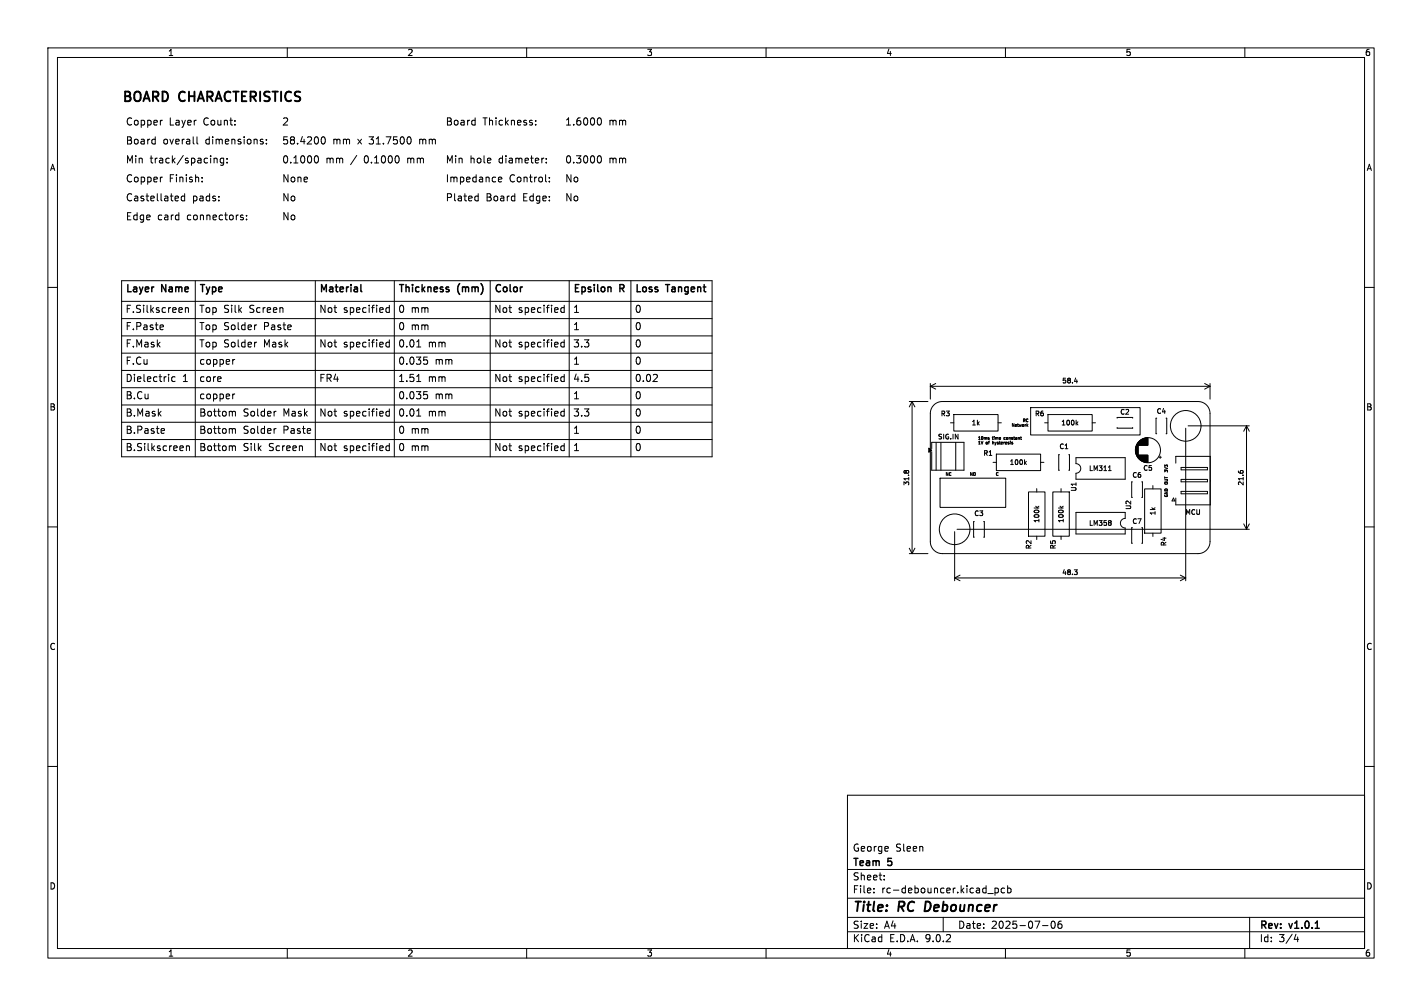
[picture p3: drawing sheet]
<svg xmlns="http://www.w3.org/2000/svg" width="297mm" height="210mm" viewBox="0 0 297 210" stroke-linecap="round" stroke-linejoin="round" font-family="sans-serif">
<defs><g id="words">
<g font-size="2.8">
<text x="25.4" y="22.3">BOARD</text>
<text x="37.5" y="22.3">CHARACTERISTICS</text>
<text x="178" y="190.9">Title:</text>
<text x="187.7" y="190.9">RC</text>
<text x="194" y="190.9">Debouncer</text>
</g>
<g font-size="2.1">
<text x="26.1" y="26.6">Copper</text>
<text x="35.4" y="26.6">Layer</text>
<text x="42.7" y="26.6">Count:</text>
<text x="58.8" y="26.6">2</text>
<text x="93" y="26.6">Board</text>
<text x="100.9" y="26.6">Thickness:</text>
<text x="117.9" y="26.6">1.6000</text>
<text x="127.2" y="26.6">mm</text>
<text x="26.1" y="30.6">Board</text>
<text x="26.1" y="34.6">Min</text>
<text x="31.4" y="34.6">track/spacing:</text>
<text x="34.1" y="30.6">overall</text>
<text x="43.2" y="30.6">dimensions:</text>
<text x="58.8" y="30.6">58.4200</text>
<text x="58.8" y="34.6">0.1000</text>
<text x="68.1" y="34.6">mm</text>
<text x="69.5" y="30.6">mm</text>
<text x="73.5" y="34.6">/</text>
<text x="75" y="30.6">x</text>
<text x="76.6" y="34.6">0.1000</text>
<text x="77.6" y="30.6">31.7500</text>
<text x="85.9" y="34.6">mm</text>
<text x="88.4" y="30.6">mm</text>
<text x="93" y="34.6">Min</text>
<text x="98.2" y="34.6">hole</text>
<text x="104.4" y="34.6">diameter:</text>
<text x="117.9" y="34.6">0.3000</text>
<text x="127.2" y="34.6">mm</text>
<text x="26.1" y="38.5">Copper</text>
<text x="35.4" y="38.5">Finish:</text>
<text x="58.8" y="38.5">None</text>
<text x="93" y="38.5">Impedance</text>
<text x="106.4" y="38.5">Control:</text>
<text x="117.9" y="38.5">No</text>
<text x="26.1" y="42.5">Castellated</text>
<text x="26.1" y="46.4">Edge</text>
<text x="32.9" y="46.4">card</text>
<text x="39.3" y="46.4">connectors:</text>
<text x="40.2" y="42.5">pads:</text>
<text x="58.8" y="46.4">No</text>
<text x="58.8" y="42.5">No</text>
<text x="93" y="42.5">Plated</text>
<text x="101.5" y="42.5">Board</text>
<text x="109.5" y="42.5">Edge:</text>
<text x="117.9" y="42.5">No</text>
<text x="26.1" y="65.5">F.Silkscreen</text>
<text x="26.1" y="61.8">Layer</text>
<text x="33.8" y="61.8">Name</text>
<text x="41.5" y="61.8">Type</text>
<text x="41.5" y="65.5">Top Silk</text>
<text x="51.8" y="65.5">Screen</text>
<text x="66.6" y="61.8">Material</text>
<text x="66.6" y="65.5">Not</text>
<text x="71.5" y="65.5">specified</text>
<text x="83.1" y="65.5">0 mm</text>
<text x="83.1" y="61.8">Thickness</text>
<text x="95.6" y="61.8">(mm)</text>
<text x="103.1" y="61.8">Color</text>
<text x="103.1" y="65.5">Not</text>
<text x="108.1" y="65.5">specified</text>
<text x="119.6" y="65.5">1</text>
<text x="119.6" y="61.8">Epsilon</text>
<text x="129.5" y="61.8">R</text>
<text x="132.5" y="65.5">0</text>
<text x="132.5" y="61.8">Loss</text>
<text x="139.3" y="61.8">Tangent</text>
<text x="26.1" y="69.1">F.Paste</text>
<text x="41.5" y="69.1">Top Solder</text>
<text x="54.8" y="69.1">Paste</text>
<text x="83.1" y="69.1">0 mm</text>
<text x="119.6" y="69.1">1</text>
<text x="132.5" y="69.1">0</text>
<text x="26.1" y="72.7">F.Mask</text>
<text x="26.1" y="76.3">F.Cu</text>
<text x="41.5" y="72.7">Top Solder</text>
<text x="41.5" y="76.3">copper</text>
<text x="54.8" y="72.7">Mask</text>
<text x="66.6" y="72.7">Not</text>
<text x="71.5" y="72.7">specified</text>
<text x="83.1" y="76.3">0.035</text>
<text x="83.1" y="72.7">0.01</text>
<text x="89.2" y="72.7">mm</text>
<text x="90.7" y="76.3">mm</text>
<text x="103.1" y="72.7">Not</text>
<text x="108.1" y="72.7">specified</text>
<text x="119.6" y="72.7">3.3</text>
<text x="119.6" y="76.3">1</text>
<text x="132.5" y="72.7">0</text>
<text x="132.5" y="76.3">0</text>
<text x="26.1" y="79.9">Dielectric</text>
<text x="26.1" y="83.5">B.Cu</text>
<text x="37.9" y="79.9">1</text>
<text x="41.5" y="83.5">copper</text>
<text x="41.5" y="79.9">core</text>
<text x="66.6" y="79.9">FR4</text>
<text x="83.1" y="83.5">0.035</text>
<text x="83.1" y="79.9">1.51</text>
<text x="89.2" y="79.9">mm</text>
<text x="90.7" y="83.5">mm</text>
<text x="103.1" y="79.9">Not</text>
<text x="108.1" y="79.9">specified</text>
<text x="119.6" y="79.9">4.5</text>
<text x="119.6" y="83.5">1</text>
<text x="132.5" y="79.9">0.02</text>
<text x="132.5" y="83.5">0</text>
<text x="26.1" y="87.1">B.Mask</text>
<text x="41.5" y="87.1">Bottom</text>
<text x="50.6" y="87.1">Solder</text>
<text x="58.9" y="87.1">Mask</text>
<text x="66.6" y="87.1">Not</text>
<text x="71.5" y="87.1">specified</text>
<text x="83.1" y="87.1">0.01</text>
<text x="89.2" y="87.1">mm</text>
<text x="103.1" y="87.1">Not</text>
<text x="108.1" y="87.1">specified</text>
<text x="119.6" y="87.1">3.3</text>
<text x="132.5" y="87.1">0</text>
<text x="26.1" y="90.7">B.Paste</text>
<text x="26.1" y="94.3">B.Silkscreen</text>
<text x="41.5" y="94.3">Bottom</text>
<text x="41.5" y="90.7">Bottom</text>
<text x="50.6" y="94.3">Silk</text>
<text x="50.6" y="90.7">Solder</text>
<text x="55.9" y="94.3">Screen</text>
<text x="58.9" y="90.7">Paste</text>
<text x="66.6" y="94.3">Not</text>
<text x="71.5" y="94.3">specified</text>
<text x="83.1" y="90.7">0 mm</text>
<text x="83.1" y="94.3">0 mm</text>
<text x="103.1" y="94.3">Not</text>
<text x="108.1" y="94.3">specified</text>
<text x="119.6" y="90.7">1</text>
<text x="119.6" y="94.3">1</text>
<text x="132.5" y="90.7">0</text>
<text x="132.5" y="94.3">0</text>
<text x="178" y="178">George</text>
<text x="187" y="178">Sleen</text>
<text x="178" y="184">Sheet:</text>
<text x="178" y="181.2">Team</text>
<text x="185.5" y="181.2">5</text>
<text x="178" y="186.7">File:</text>
<text x="184.1" y="186.7">rc-debouncer.kicad_pcb</text>
<text x="178" y="196.9">KiCad</text>
<text x="178" y="194.1">Size:</text>
<text x="184.7" y="194.1">A4</text>
<text x="185.7" y="196.9">E.D.A.</text>
<text x="193.3" y="196.9">9.0.2</text>
<text x="200" y="194.1">Date:</text>
<text x="207" y="194.1">2025-07-06</text>
<text x="263" y="194.3">Rev:</text>
<text x="263" y="196.9">Id:</text>
<text x="267.1" y="196.9">3/4</text>
<text x="269.4" y="194.3">v1.0.1</text>
</g>
<g font-size="1.8">
<text x="35" y="11.9">1</text>
<text x="85" y="11.9">2</text>
<text x="135" y="11.9">3</text>
<text x="185" y="11.9">4</text>
<text x="235" y="11.9">5</text>
<text x="285" y="11.9">6</text>
<text x="10.3" y="35.9">A</text>
<text x="285.4" y="35.9">A</text>
<text x="10.3" y="85.9">B</text>
<text x="285.3" y="85.9">B</text>
<text x="10.3" y="135.9">C</text>
<text x="285.3" y="135.9">C</text>
<text x="10.3" y="185.9">D</text>
<text x="285.3" y="185.9">D</text>
<text x="35" y="199.9">1</text>
<text x="85" y="199.9">2</text>
<text x="135" y="199.9">3</text>
<text x="185" y="199.9">4</text>
<text x="235" y="199.9">5</text>
<text x="285" y="199.9">6</text>
</g>
<g font-size="1.4">
<text x="221.7" y="80.2">58.4</text>
<text x="196.4" y="87.1">R3</text>
<text x="202.8" y="89">1k</text>
<text x="216" y="87.1">R6</text>
<text x="221.5" y="89">100k</text>
<text x="233.8" y="86.7">C2</text>
<text x="241.5" y="86.6">C4</text>
<text x="195.7" y="92">SIG.IN</text>
<text x="205.3" y="95.3">R1</text>
<text x="221.1" y="93.9">C1</text>
<text x="190.1" y="101.5" transform="rotate(-90 190.1 101.5)">31.8</text>
<text x="210.8" y="97.2">100k</text>
<text x="227.3" y="98.5">LM311</text>
<text x="236.4" y="99.9">C6</text>
<text x="238.7" y="98.5">C5</text>
<text x="259.9" y="101.5" transform="rotate(-90 259.9 101.5)">21.6</text>
<text x="203.4" y="107.9">C3</text>
<text x="225" y="102.7" transform="rotate(-90 225 102.7)">U1</text>
<text x="236.4" y="106.5" transform="rotate(-90 236.4 106.5)">U2</text>
<text x="241.5" y="107.7" transform="rotate(-90 241.5 107.7)">1k</text>
<text x="247.4" y="107.7">MCU</text>
<text x="217.3" y="109.3" transform="rotate(-90 217.3 109.3)">100k</text>
<text x="222.3" y="109.3" transform="rotate(-90 222.3 109.3)">100k</text>
<text x="227.3" y="109.9">LM358</text>
<text x="236.4" y="109.6">C7</text>
<text x="215.6" y="114.8" transform="rotate(-90 215.6 114.8)">R2</text>
<text x="220.7" y="114.8" transform="rotate(-90 220.7 114.8)">R5</text>
<text x="243.8" y="114.1" transform="rotate(-90 243.8 114.1)">R4</text>
<text x="221.7" y="120.2">48.3</text>
</g>
<g font-size=".8">
<text x="211.2" y="89.2">Network</text>
<text x="213.5" y="88.2">RC</text>
<text x="204.2" y="91.9">10ms</text>
<text x="204.2" y="92.9">1V</text>
<text x="205.9" y="92.9">of</text>
<text x="207.3" y="91.9">time</text>
<text x="207.5" y="92.9">hysteresis</text>
<text x="209.9" y="91.9">constant</text>
<text x="197.3" y="99.5">NC</text>
<text x="202.4" y="99.5">NO</text>
<text x="207.8" y="99.5">C</text>
<text x="244.1" y="101.4" transform="rotate(-90 244.1 101.4)">OUT</text>
<text x="244.1" y="98.8" transform="rotate(-90 244.1 98.8)">3V3</text>
<text x="244.1" y="103.9" transform="rotate(-90 244.1 103.9)">GND</text>
</g>
</g></defs>
<g fill="none" stroke="#000" stroke-width=".21">
<path d="M10 10h277v190h-277zM12 12h273v186h-273zM60 10v2M110 10v2M160 10v2M210 10v2M260 10v2M32.3 29.1h.1M32.4 28.6v1.5M32.4 30l-.1 .1M33.9 37h-.3M33.9 25.1l-.3 .1"/>
<path d="M41.1 28.6v1.2l.3 .3M42.2 37.8v.2M42.2 37v.2M44.8 33.1h.5l.1 .9M46.7 33.1l-.4-.1-.3 .3 .1 .6h.6M46.7 33v1.2l-.3 .3-.3-.1M47.4 33.9v.1M47.4 33.1v.1M54.8 29.6l.2 .2-.2 .3M54.8 29.1h.1M55.6 29.9v.2M55.6 29.1v.2"/>
<path d="M65.8 32.7l.2-.2a.8 .8 0 0 1 .5 .8 .8 .8 0 0 1-.5 .7l-.2-.1M67.2 28.7l.2-.1a.8 .8 0 0 1 .6 .7 .8 .8 0 0 1-.6 .8l-.2-.2-.1-.4zM85.2 33v1M85.4 33l-.2 .2M85.8 28.8v1M87.7 29.1v1M87.9 29.1l-.2 .1M99.1 25.1l.1 .1M99.2 26l-.1 .1M99.2 24.6v1.5M104.1 37.5l.7-.2-.1-.3h-.4l-.2 .2 .1 .7h.5M111.9 26v.1"/>
<path d="M111.9 25.2v.1M114.1 33.9v.1M114.1 33.1v.1M114.7 37.8v.2M114.7 37v.2M124.9 32.7l.2-.2a.8 .8 0 0 1 .5 .8 .8 .8 0 0 1-.5 .7l-.2-.1M124.9 24.7l.2-.1a.8 .8 0 0 1 .5 .8 .8 .8 0 0 1-.5 .7l-.2-.1M25.4 58.6h123.3v36.8h-123.3zM37.2 41l.1 .3-.7 .1M38.6 41l-.5-.1-.2 .3 .1 .7h.6M38.6 40.4v1.5M40.8 58.6v36.8"/>
<path d="M50.6 45.4l.3 .2-.3 .3M50.6 44.9l.2 .1M51.5 45.7v.2M51.5 45v.1M65.9 58.6v36.8M82.4 58.6v36.8M99.5 40.9l.4 .1M99.9 40.4v1.5M99.9 41.9h-.4M102.4 58.6v36.8M118.9 58.6v36.8M131.8 58.6v36.8"/>
<path d="M10 60h2M25.4 70.1h123.3M25.4 62.9h123.3M25.4 77.3h123.3M25.4 73.7h123.3M25.4 66.5h123.3M33.9 67.8l.2 .4-.7 .1M34.1 68.8h-.2M36.6 78.7l-.5-.1-.2 .3 .1 .7h.6M38.7 64.2v1M38.7 64.4l.2-.2 .4 .1 .1 .9M49 75l-.4 .3"/>
<path d="M53.6 71.4l-.4 .2M53.6 67.8l-.4 .2M59 64.3l.1 .9M60.7 67.9l.1 .3-.7 .1M81.3 64.3l-.4-.1-.3 .3 .1 .7h.6M81.3 71.5l-.4-.1-.3 .3 .1 .7h.6M81.3 63.7v1.5M81.3 70.9v1.5M87 79.6h.9M87 72.4h.9M88.5 74.5h.7M88.7 75.1h.3l.3 .3-.1 .6h-.5"/>
<path d="M117.8 64.3l-.4-.1-.3 .3 .2 .7h.5M117.8 71.5l-.4-.1-.3 .3 .2 .7h.5M117.8 78.7l-.4-.1-.3 .3 .2 .7h.5M117.8 63.7v1.5M117.8 70.9v1.5M117.8 78.1v1.5M137.2 78.2l.1 .2-.1 .4-.8 .8h.9M224.4 79.6h.6M224.9 79.3v.6M285 60h2M25.4 91.8h123.3M25.4 80.9h123.3"/>
<path d="M25.4 84.5h123.3M25.4 88.2h123.3M33.9 89.5h.4l.1 .3-.8 .2M34.3 90.4l-.4 .1M38.9 93.2l.2-.1h.4l.1 1M38.9 93.1v1M48.7 93.1l.5 .2v.8M48.7 85.9l.5 .2v.8M48.7 89.5l.5 .2v.8M49 82.3l-.4 .2M57.7 85.9l-.4 .1M57.7 89.5l-.4 .1"/>
<path d="M63.1 93.1l.1 1M64.8 89.5l.1 .3-.7 .2M81.3 93.1h-.4l-.3 .3 .1 .6h.6M81.3 85.4v1.5M81.3 92.6v1.5M81.3 85.9h-.4l-.3 .2 .1 .7h.6M87 86.9h.9M88.5 81.8h.7M88.7 82.3h.3l.3 .3-.1 .6-.5 .1M117.8 93.1h-.4l-.3 .3 .2 .6h.5M117.8 85.9h-.4l-.3 .2 .2 .7h.5M117.8 85.4v1.5"/>
<path d="M117.8 92.6v1.5M189 98.2h.1M189 98.2l-.2 .2M189 98.2l.2 .2 .2-.2 .4 .2M189.9 83.8h3.9M190.5 83.8v31.8M190.5 83.8l.6 1.1M190.5 83.8l-.6 1.1M194.3 80.1v3.2M194.3 80.6h58.4M194.3 80.6l1.1 .6M194.6 93.7v-1.4h6.7v5.9h-6.7v-3.9"/>
<path d="M195 84.6l.8-.5 1-.3h53.4a2.5 2.5 0 0 1 2.5 2.5v26.8a2.5 2.5 0 0 1-2.5 2.5h-53.4a2.5 2.5 0 0 1-2.5-2.5v-26.8l.2-1zM195.4 80.1l-1.1 .5M195.5 92.3v5.9M196.3 99.8h13.8v6.1h-13.8zM196.5 92.3v5.9M198.5 88.3h.7M199.2 86.5h9.3v3.5h-9.3zM199.6 92.3v5.9M206.5 91.5l.1 .1M206.5 91.3l.1 .1M206.6 91.7h-.1M206.6 91.6v.1"/>
<path d="M207.4 96.5h.7M208.1 94.8h9.2v3.4h-9.2zM208.5 88.3h.6M211.5 92.5v.2M211.5 92.3h.1M213.1 91.3h.3M213.3 91.7h.1M214.1 96.6l.3 .4M214.4 96.3l-.4 .4M214.5 88.8l.2 .2M214.7 88.6l-.2 .2M215.3 85.1h22.8v5.7h-22.8z"/>
<path d="M217.3 96.5h.7M218.2 88.3h.7M218.9 86.5h9.2v3.5h-9.2zM221.3 94.9h-.2v3.3h.2M223.2 94.9h.2v3.3h-.2M224.7 95.5h10.3v4.5h-10.3v-1.2a1 1 0 0 0 1-1 1 1 0 0 0-1-1zM224.9 88.3l.2 .4M225.1 88.1l-.3 .3M228.1 88.3h.7M231.5 98.2h.6M233.3 87.3v-.2h3.3v.2M233.3 89.2v.2h3.3v-.2"/>
<path d="M237.2 93.7v.6M237.2 93.3v1.4M237.3 93.2v1.6M237.3 93.1v1.8M237.4 93v2M237.4 92.8v2.4M237.5 92.7v2.5M237.5 92.7v2.6M237.6 92.5v2.9M237.6 92.5v3M237.7 92.4v3.1M237.8 92.3v3.3"/>
<path d="M237.8 92.3v.6M237.8 95v.7M237.8 92.2v.7M237.9 95v.8M237.9 92.2v.7M238 92.1v.8M238 95v.8M238 95v.9M238 92v.9M238.1 95v1M238.1 92v.9M238.2 91.9v1"/>
<path d="M238.2 95v1M238.2 95l.1 1.1M238.3 91.9v1M238.3 91.8v1.1M238.3 95v1.1M238.4 91.8v1.1M238.4 95v1.2M238.5 91.7v1.2M238.5 95v1.2M238.6 91.7v1.2M238.6 95v1.3M238.7 91.6v1.3"/>
<path d="M238.7 95v1.3M238.8 95v1.4M238.8 91.6v1.3M238.9 91.6v1.3M238.9 95v1.4M238.9 95l.1 1.4M239 91.5v1.4M239 95v1.4M239 95v1.5M239.1 95v1.5M239.1 91.5v1.4M239.2 91.5v1.4"/>
<path d="M239.2 95v1.5M239.3 95v1.5M239.3 91.4v1.5M239.4 91.4v1.5M239.4 95v1.5M239.4 95l.1 1.5M239.5 91.4v1.5M239.5 95v1.5M239.6 91.4v1.5M239.6 95v1.6M239.7 91.4v1.5M239.7 95v1.6"/>
<path d="M239.8 91.4v1.5M239.8 95v1.6M241.6 87.3h-.2v3.2h.2M242.1 95.5h.5M242.3 95.2v.5M243.5 87.3h.2v3.2h-.2M245.6 96.7v-1.4h7.2v10.1h-7.2v-1.4M246.7 97.6h5.5v.5h-5.5zM247.6 89.4v31.8M248.1 88.9h12.8M251.6 80.1l1.1 .5M252.7 80.1v3.2"/>
<path d="M252.7 80.6l-1.1 .6M258.7 98.3v.2M259 98.4l.2-.2 .5 .2M260.3 88.9v21.6M260.3 88.9l.6 1.1M260.3 88.9l-.5 1.1M10 110h2M189.9 115.6h3.9M189.9 114.4l.6 1.2M191.1 114.4l-.6 1.2M199.4 111v10.2M199.9 110.5h61"/>
<path d="M203.5 108.9h-.2v3.2h.2M205.4 108.9h.2v3.2h-.2M214.8 102.7h3.5v9.2h-3.5zM216.3 105.7l.4 .4M216.5 102v.7M216.5 111.9v.7M217 105.7l-.4 .3M219.9 102.7h3.4v9.2h-3.4zM221.4 105.7l.4 .4M221.6 102v.7M221.6 111.9v.7M222.1 105.7l-.4 .3"/>
<path d="M224.4 119h.6l-.3 .3M224.7 107h10.3v1.2a1 1 0 0 0-1 1 1 1 0 0 0 1 1v1.3h-10.3zM224.8 119.3l.2 .2-.2 .5M232 108.7v.4M232 109.2v.4M236.5 110.2h-.1v3.2h.1M236.5 100.6h-.1v3.2h.1M238.5 110.2h.1v3.2h-.1M238.5 100.6h.1v3.2h-.1M239.1 102.1h3.4v9.2h-3.4zM240.8 101.4v.7M240.8 111.3v.7"/>
<path d="M245.1 104l.3 .6h-.6zM246.7 100.1h5.5v.5h-5.5zM246.7 102.6h5.5v.5h-5.5zM259.8 109.4l.5 1.1M260.9 109.4l-.6 1.1M285 110h2M199.4 120.7h48.2M199.4 120.7l1.1 .5M200.5 120.1l-1.1 .6M246.5 120.1l1.1 .6M247.6 120.7l-1.1 .5M10 160h2"/>
<path d="M177 166h108v32h-108zM285 160h2M60 198v2M110 198v2M160 198v2M177 194.5h108M177 191.5h108M177 187.5h108M177 181.5h108M182.5 186.3v.1M182.5 185.5v.1M184.7 183.6v.1"/>
<path d="M184.7 182.8v.1M197 191.5v3M206.3 186.5h1.2M207.8 185.4v1.5M207.8 185.5l.4-.1 .3 .3-.1 .6h-.6M209.8 185.5l-.4-.1-.3 .3 .1 .6h.6M210 198v2M210.5 185.5l.4-.1 .3 .3-.2 .6h-.5M210.5 184.9v1.5M217.7 193.2h1.2M219.7 192.4l.2-.1a.8 .8 0 0 1 .5 .7 .8 .8 0 0 1-.5 .8 1 1 0 0 1-.2-1.4zM221.7 192.3l-.5 .1a1.01 1.01 0 0 0 0 1.4l.5-.1 .1-.5-.3-.3h-.4l-.1 .3"/>
<path d="M260 198v2M261 191.5v6.5M270.7 195l-.4 1.1h.9M271 195.6v1"/>
<circle cx="239.8" cy="94" r="2.62"/>
<circle cx="247.7" cy="88.9" r="3.2"/>
<circle cx="199.4" cy="110.5" r="3.2"/>
</g>
<g fill="none" stroke="#000" stroke-width=".3">
<path d="M26.7 59.4v1.5M32 59.9h.1M34.6 59.4v1.5l-.8-1.5v1.5M41.9 59.4h.8M42.3 59.4v1.5M70.2 59.4v1.3M73.3 59.4v.1M74.6 60l.1 .9M75.4 59.4v1.3l.2 .2M83.4 59.4h.9M83.9 59.4v1.5M84.8 59.4v1.5"/>
<path d="M86.2 59.4v.1M88.2 59.4v1.5M93.7 60l-.3-.1-.2 .2M96 59.2l-.3 .4M100.4 59.2l.3 .4M104.5 59.5l-.4-.1-.3 .2M106.5 59.4v1.3M109.1 59.9l-.3 .1M120.9 59.4h-.7v1.5M124.1 59.4v.1M124.8 59.4v1.3M127 60h.5l.1 .9"/>
<path d="M130.3 59.5l-.8-.1v1.5M133.1 59.4v1.5M139 59.4h.9M139.4 59.4v1.5M147.1 59.4v1.3M67.2 60.9v-1.5l.5 1.1 .5-1.1v1.5M74.7 60.8l-.2 .1M74.7 60.3h-.2M93.2 60.2l.6 .4-.2 .3-.4-.1M274.7 193.8h.9"/>
</g>
<g fill="none" stroke="#000" stroke-width=".4">
<path d="M27.1 19.3l-.3-.2h-.7v2M28.1 19.4a.68 .68 0 0 1 1.2 0M33 19.3l-.3-.2h-.8v2M34.9 19.4l-.5-.3h-.5v2M38.6 19.3l-.1-.1a.72 .72 0 0 0-.9 .2M39.5 19.1v2M40.6 19.1v2M44.3 19.3l-.3-.2h-.7v2M48.1 19.3l-.1-.1a.72 .72 0 0 0-.9 .2M48.7 19.1h1.2M49.3 19.1v2M51.5 19.1h-1v2"/>
<path d="M53.4 19.3l-.3-.2h-.8v2M54.3 19.1v2M56.3 19.2l-.7-.1-.3 .2M56.9 19.1h1.1M57.5 19.1v2M58.7 19.1v2M60.8 19.3l-.1-.1a.72 .72 0 0 0-.9 .2M62.7 19.2l-.8-.1-.2 .2M29.9 21.1l.7-2 .7 2M41.3 21.1l.6-2 .7 2M45 21.1l.7-2 .6 2M193.4 188.2l-.3 2h.5"/>
</g>
<path d="M194 93.5l.6 .5-.6 .4z" fill="#000" stroke="#000" stroke-width=".21"/>
<use href="#words"/>
</svg>
